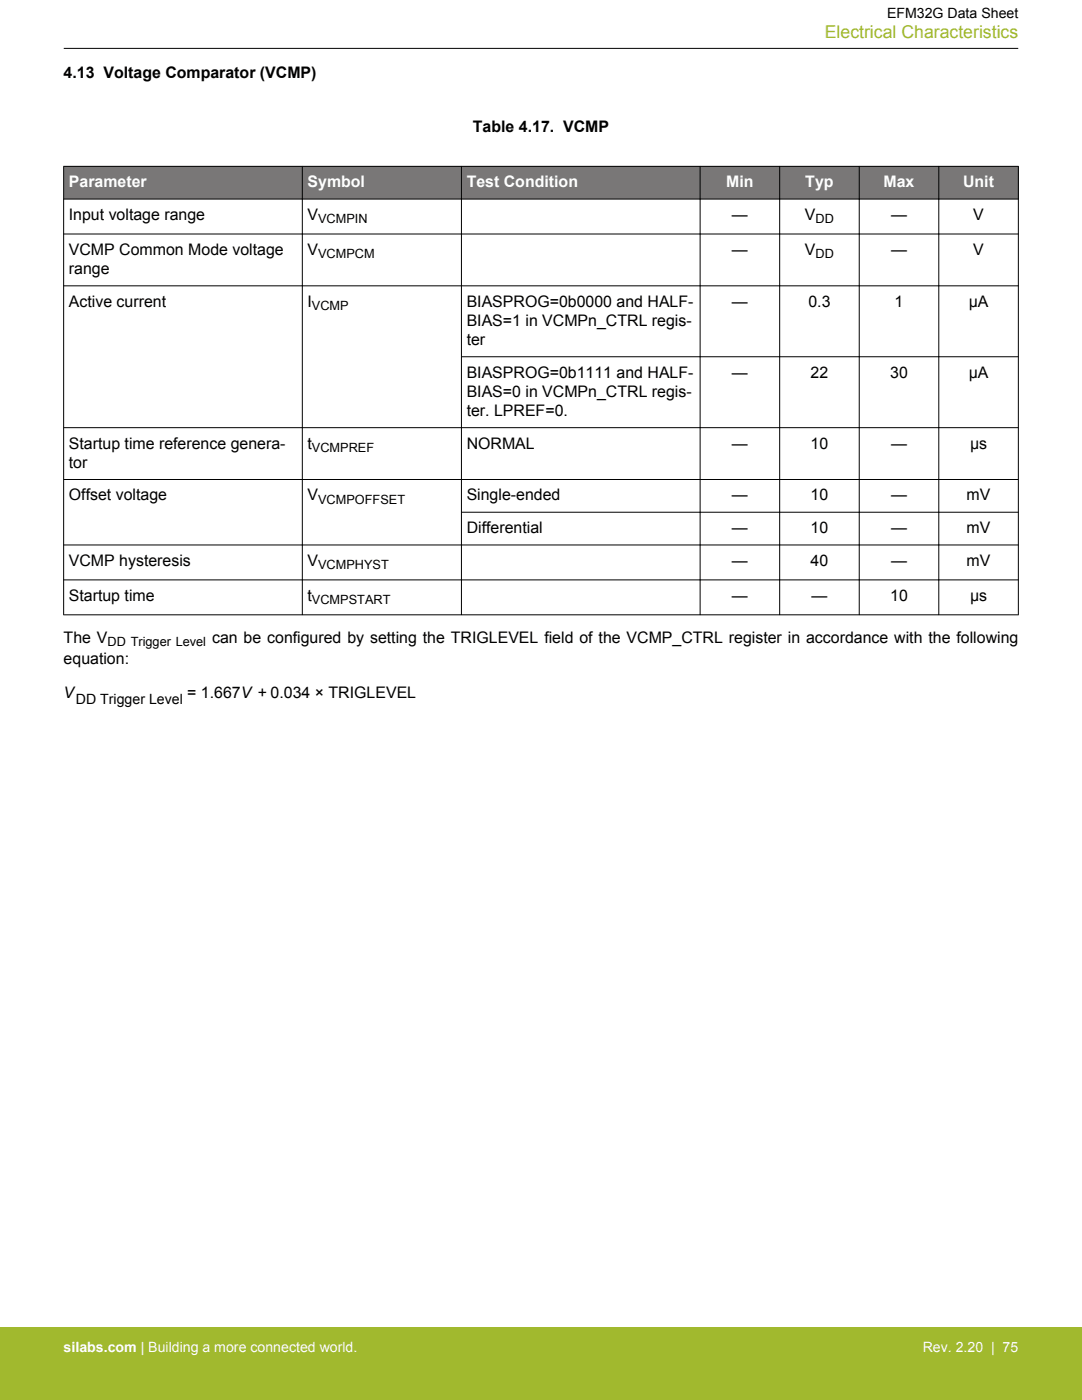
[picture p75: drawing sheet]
<svg xmlns="http://www.w3.org/2000/svg" width="216mm" height="279mm" viewBox="0 0 216 279" stroke-linecap="round" stroke-linejoin="round" font-family="sans-serif">
<defs><g id="words">
<text font-size="3.5" fill="#a1b92e" x="164.6" y="7.5">Electrical Characteristics</text>
<g font-size="3.2">
<text x="12.7" y="15.5">4.13 Voltage Comparator (VCMP)</text>
<text x="94.4" y="26.4">Table 4.17. VCMP</text>
<text x="13.7" y="43.9">Input voltage range</text>
<text x="61.4" y="43.9">V</text>
<text x="146.1" y="43.9">—</text>
<text x="160.6" y="43.9">V</text>
<text x="177.8" y="43.9">—</text>
<text x="194.2" y="43.9">V</text>
<text x="13.7" y="50.9">VCMP Common Mode voltage</text>
<text x="61.4" y="50.9">V</text>
<text x="146" y="50.9">—</text>
<text x="160.6" y="50.9">V</text>
<text x="177.8" y="50.9">—</text>
<text x="194.2" y="50.9">V</text>
<text x="13.7" y="54.7">range</text>
<text x="13.7" y="61.2">Active current</text>
<text x="61.4" y="61.2">I</text>
<text x="93.1" y="61.2">BIASPROG=0b0000 and HALF-</text>
<text x="93.1" y="65">BIAS=1 in VCMPn_CTRL regis-</text>
<text x="146.1" y="61.2">—</text>
<text x="161.3" y="61.2">0.3</text>
<text x="178.5" y="61.2">1</text>
<text x="193.3" y="61.2">µA</text>
<text x="93.1" y="68.8">ter</text>
<text x="93.1" y="75.4">BIASPROG=0b1111 and HALF-</text>
<text x="146.1" y="75.4">—</text>
<text x="161.7" y="75.4">22</text>
<text x="177.6" y="75.4">30</text>
<text x="193.3" y="75.4">µA</text>
<text x="93.1" y="79.2">BIAS=0 in VCMPn_CTRL regis-</text>
<text x="93.1" y="83">ter. LPREF=0.</text>
<text x="13.7" y="89.5">Startup time reference genera-</text>
<text x="61.4" y="89.5">t</text>
<text x="93.1" y="89.5">NORMAL</text>
<text x="146.1" y="89.5">—</text>
<text x="161.7" y="89.5">10</text>
<text x="177.8" y="89.5">—</text>
<text x="193.6" y="89.5">µs</text>
<text x="13.7" y="93.3">tor</text>
<text x="13.7" y="99.9">Offset voltage</text>
<text x="61.4" y="99.9">V</text>
<text x="93.1" y="99.9">Single-ended</text>
<text x="146" y="99.9">—</text>
<text x="161.7" y="99.9">10</text>
<text x="177.8" y="99.9">—</text>
<text x="192.9" y="99.9">mV</text>
<text x="93.1" y="106.4">Differential</text>
<text x="146" y="106.4">—</text>
<text x="161.7" y="106.4">10</text>
<text x="177.8" y="106.4">—</text>
<text x="192.9" y="106.4">mV</text>
<text x="13.7" y="112.9">VCMP hysteresis</text>
<text x="61.4" y="112.9">V</text>
<text x="146" y="112.9">—</text>
<text x="161.7" y="112.9">40</text>
<text x="177.8" y="112.9">—</text>
<text x="192.9" y="112.9">mV</text>
<text x="13.7" y="119.9">Startup time</text>
<text x="61.4" y="119.9">t</text>
<text x="146.1" y="119.9">—</text>
<text x="161.9" y="119.9">—</text>
<text x="177.6" y="119.9">10</text>
<text x="193.6" y="119.9">µs</text>
<text x="12.7" y="128.3">The V</text>
<text x="42.3" y="128.3">can be configured by setting the TRIGLEVEL field of the VCMP_CTRL register in accordance with the following</text>
<text x="12.7" y="132.6">equation:</text>
<text x="12.7" y="139.2">V</text>
<text x="37.4" y="139.2">= 1.667V + 0.034 × TRIGLEVEL</text>
</g>
<g font-size="3.2" fill="#fff">
<text x="13.7" y="37.4">Parameter</text>
<text x="61.4" y="37.4">Symbol</text>
<text x="93.1" y="37.4">Test Condition</text>
<text x="144.9" y="37.4">Min</text>
<text x="160.7" y="37.4">Typ</text>
<text x="176.3" y="37.4">Max</text>
<text x="192.2" y="37.4">Unit</text>
</g>
<g font-size="2.8">
<text x="177" y="3.5">EFM32G Data Sheet</text>
<text x="15.1" y="140.5">DD Trigger Level</text>
</g>
<g font-size="2.8" fill="#fff">
<text x="12.7" y="269.9">silabs.com | Building a more connected world.</text>
<text x="184.1" y="269.9">Rev. 2.20 | 75</text>
</g>
<g font-size="2.5">
<text x="63.5" y="44.5">VCMPIN</text>
<text x="162.7" y="44.5">DD</text>
<text x="63.5" y="51.5">VCMPCM</text>
<text x="162.7" y="51.5">DD</text>
<text x="62.3" y="61.9">VCMP</text>
<text x="62.3" y="90.2">VCMPREF</text>
<text x="63.5" y="100.5">VCMPOFFSET</text>
<text x="63.5" y="113.6">VCMPHYST</text>
<text x="62.3" y="120.5">VCMPSTART</text>
<text x="21.5" y="129">DD Trigger Level</text>
</g>
</g></defs>
<g fill="#797777">
<path d="M12.7 33.2h190.5v6.5h-190.5z" fill-rule="evenodd"/>
<path d="M12.7 33.2h190.5v6.5h-190.5z" fill-rule="evenodd"/>
</g>
<g fill="none" stroke="#000" stroke-width=".2">
<path d="M12.7 9.7h190.5M12.7 33.2h190.5M12.7 39.7h190.5M12.7 33.2v89.5M60.3 33.2v89.5M92.1 33.2v89.5M139.7 33.2v89.5M155.6 33.2v89.5M171.5 33.2v89.5M187.3 33.2v89.5M203.2 33.2v89.5M12.7 46.7h190.5"/>
<path d="M12.7 57h190.5M92 71.2h111.2M12.7 95.7h190.5M203.2 85.4h-190.5M12.7 108.8h190.5M12.7 115.7h190.5M92 102.2h111.2M12.7 122.7h190.5"/>
</g>
<path d="M0 264.9h215.9v14.5h-215.9z" fill="#a1b92e"/>
<use href="#words"/>
</svg>
